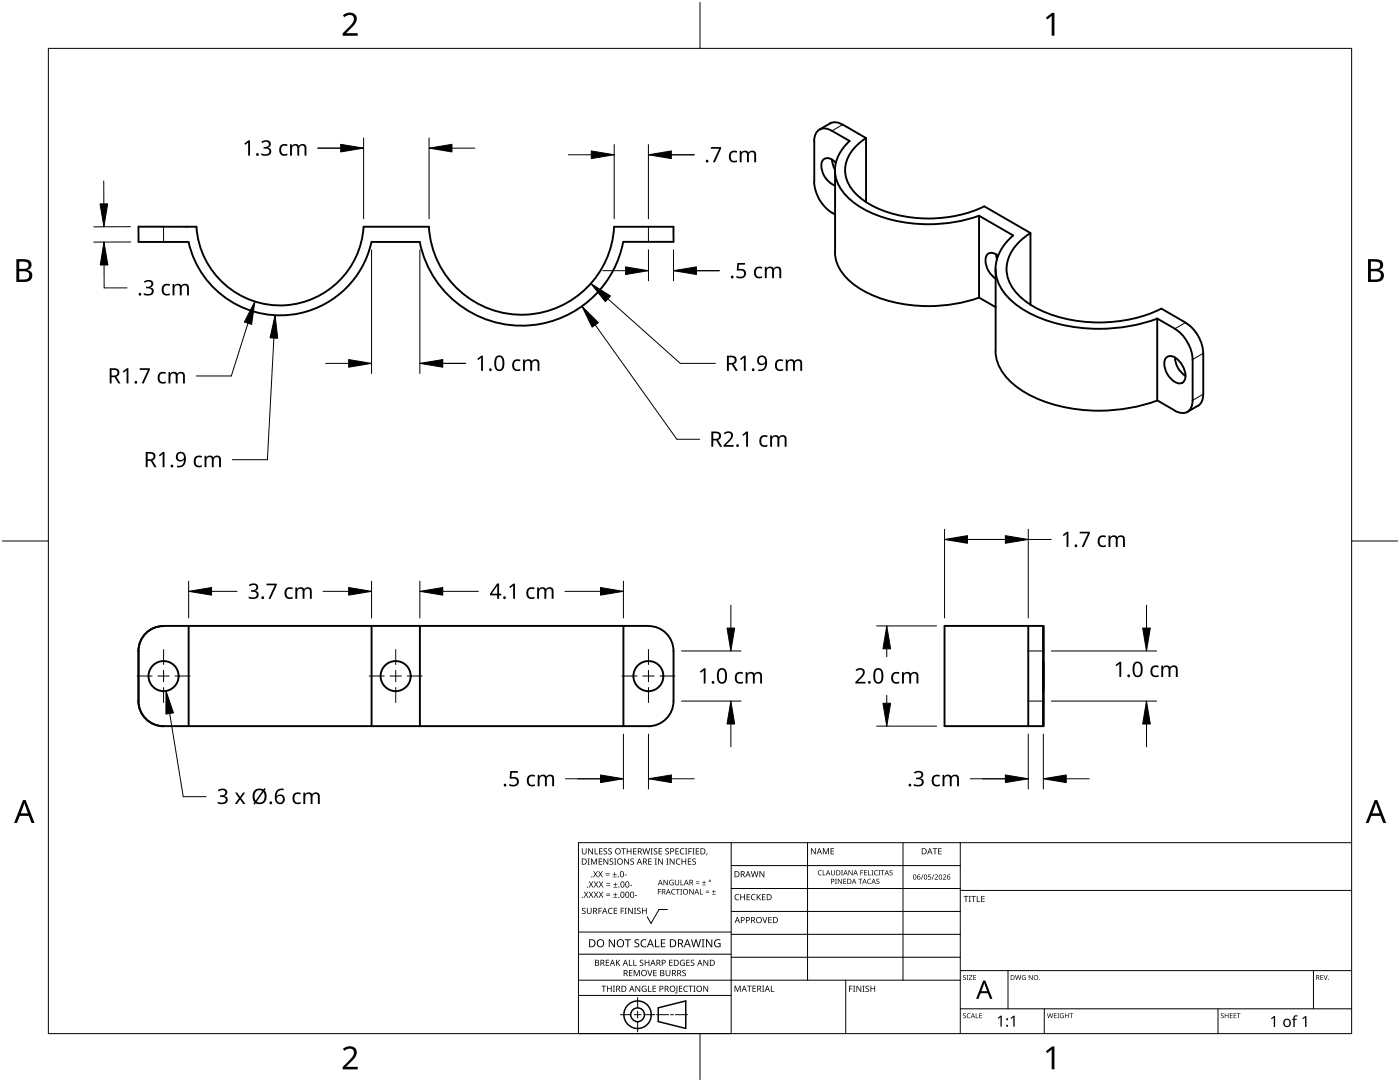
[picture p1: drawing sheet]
<svg xmlns="http://www.w3.org/2000/svg" width="279mm" height="216mm" viewBox="0 0 279 216" stroke-linecap="round" stroke-linejoin="round" font-family="sans-serif">
<g fill="none" stroke="#000" stroke-width=".38">
<path d="M162.5 36.3a7.9 7.9 0 0 0 3.5 6.2M162.5 28.1v8.2M165.7 24.6a2.35 2.35 0 0 1 2.4 .3M165.7 24.6l-2.2 1.3M166 31.9l.6 2M166 26.1a2.17 2.17 0 0 0-2.5-.2 2.17 2.17 0 0 0-1 2.3M166 26.1l3.6 2M166.7 33.9v16.4M166.8 32.5a1.75 1.75 0 0 0-2.6-.5 3.8 3.8 0 0 0 1.3 4.4l1.1 .6M168.2 24.9l4.6 2.7M169.5 28.2a7.2 7.2 0 0 0-.6 10.9 20.7 20.7 0 0 0 12.7 5.4 30.5 30.5 0 0 0 13.8-1.4M172.8 27.6a8.1 8.1 0 0 0-4.1 6.4 7.8 7.8 0 0 0 4.3 6.4 26.1 26.1 0 0 0 19.8 2.2l3.6-1.4"/>
<path d="M172.8 27.6v12.7M83.8 48.3h-9.7a18.7 18.7 0 0 1-18.2 14.6 18.7 18.7 0 0 1-18.3-14.6M122.6 45.3a18.5 18.5 0 0 1-18.5 17.5 18.5 18.5 0 0 1-18.5-17.6l-13 .1a16.7 16.7 0 0 1-16.7 15.6 16.7 16.7 0 0 1-16.7-15.6l-11.6-.1v3.1h10M122.6 45.2h11.8v3.1h-10M124.4 48.3a20.7 20.7 0 0 1-20.3 16.7 20.7 20.7 0 0 1-20.3-16.7M166 42.4l.7 .4M166.6 50.3a8.5 8.5 0 0 0 4.3 6.8 27.7 27.7 0 0 0 18.7 3.7l3-.6 2.8-.8M195.4 59.4l3.3 1.9M195.4 43v16.4M195.4 43l6.8 4M196.4 41.2l9.2 5.3v14.3M198.7 53.6v16.4"/>
<path d="M198.8 50.8l.2 .9M199.2 51.1a1.39 1.39 0 0 0-1.8-.6 1.39 1.39 0 0 0-.7 1.7 4.8 4.8 0 0 0 2 3.4M202.2 47a8.4 8.4 0 0 0-3.1 8.9 13.5 13.5 0 0 0 7.8 7.3 33.6 33.6 0 0 0 24 .4M205.6 46.5a8.9 8.9 0 0 0-4.7 7.2 8.4 8.4 0 0 0 4.2 6.7 27.5 27.5 0 0 0 19.2 3.5l4.5-1.1 2.9-1.2M198.7 70a10.1 10.1 0 0 0 5.4 8 31.6 31.6 0 0 0 20.8 3.5l3.1-.7 2.9-.9M231.8 61.6l4.8 2.8M232.7 71.5a1.67 1.67 0 0 1 2.5 .4 3.7 3.7 0 0 1 1.1 4.2 1.67 1.67 0 0 1-2.5-.4 3.7 3.7 0 0 1-1.1-4.2zM234.4 65.6a7.9 7.9 0 0 1 3.6 6.2M234.5 65.6l-3.6-2v16.3l3.6 2M234.5 71.3a4.6 4.6 0 0 0 2.1 3.7M236.6 64.4a7.6 7.6 0 0 1 3.5 6.1M238 79.9a2.09 2.09 0 0 1-.8 2.1 2.09 2.09 0 0 1-2.2 .2l-.6-.2"/>
<path d="M238 71.7v8.2M240.1 70.5v8.2a2.6 2.6 0 0 1-1 2.3M239.1 80.9l-2.1 1.3M27.6 139.9a5.1 5.1 0 0 0 5 5M27.6 129.9v10a5 5 0 0 0 5 5h96.8a5 5 0 0 0 5-5v-10M32.6 124.9a5 5 0 0 0-5 5M32.6 124.9h96.8M37.6 124.9v20M74.2 124.9v20M83.8 124.9v20M124.4 124.9v20M129.4 124.9a4.9 4.9 0 0 1 5 5"/>
<path d="M205.2 124.9v20M208.2 131.9v6zM208.2 124.9v5M208.2 124.9v20v-15M208.2 124.9h-19.7v20h19.7M208.2 124.9h.1"/>
<circle cx="32.6" cy="134.9" r="3"/>
<circle cx="79" cy="134.9" r="3"/>
<circle cx="129.4" cy="134.9" r="2.99"/>
</g>
<path d="M168.2 24.9l-2.2 1.2M32.6 45.2v3.1M129.4 45.2v3.1M236.6 64.4l-2.1 1.2M240.1 70.5l-2.1 1.2M240.1 78.7l-2.1 1.2M27.6 129.9h.1M27.6 139.9h.1M208.2 129.9h-3M208.2 139.9h-3" fill="none" stroke="#000" stroke-width=".2"/>
<path d="M9.7 9.7h260v196.5h-260z" fill="none" stroke="#000" stroke-width=".2"/>
<path d="M139.7 .5v9.2M.5 108h9.2M269.7 108h9.2M139.7 206.2v9.2" fill="none" stroke="#000" stroke-width=".2"/>
<g fill="#000">
<path d="M68.4 3.1a1.64 1.64 0 0 1 2.8 .4 2.52 2.52 0 0 1-1.2 2.2l-.9 .9h2.3v.5h-3v-.4l1.2-1.2a1.95 1.95 0 0 0 .9-2.2 1.23 1.23 0 0 0-1.8 .1zM208.7 3.5l1.3-.9h.4v4.5h-.5v-4l-.9 .8zM68.4 209.3a1.64 1.64 0 0 1 2.8 .4 2.52 2.52 0 0 1-1.2 2.2l-.9 1h2.3v.5h-3v-.5l1.2-1.2a1.95 1.95 0 0 0 .9-2.1 1.23 1.23 0 0 0-1.8 .1zM208.7 209.8l1.3-1h.4v4.6h-.5v-4l-.9 .7z"/>
<path d="M3.3 51.7h1.3a1.28 1.28 0 0 1 1.7 1.3 1.04 1.04 0 0 1-.9 .9 1.23 1.23 0 0 1 1 1.5 1.23 1.23 0 0 1-1.5 .9h-1.6zM3.8 54.1v1.7h1a.86 .86 0 0 0 1-.9 .86 .86 0 0 0-1.1-.8zM3.8 52.2v1.4h.9a.78 .78 0 0 0 1-.7 .78 .78 0 0 0-1.1-.7z"/>
<path d="M273 51.7h1.3a1.28 1.28 0 0 1 1.7 1.3 1.04 1.04 0 0 1-.8 .9 1.23 1.23 0 0 1 1 1.5 1.23 1.23 0 0 1-1.6 .9h-1.6zM273.6 54.1v1.7h.9a.86 .86 0 0 0 1.1-.9 .86 .86 0 0 0-1.1-.8zM273.6 52.2v1.4h.8a.78 .78 0 0 0 1-.7 .78 .78 0 0 0-1.1-.7z"/>
<path d="M4.6 159.6h.5l1.8 4.6h-.6l-.6-1.4h-1.8l-.5 1.4h-.6zM4.8 160.2l-.7 2.1h1.5z"/>
<path d="M274.3 159.6h.6l1.7 4.6h-.6l-.5-1.4h-1.8l-.6 1.4h-.5zM274.6 160.2l-.7 2.1h1.4z"/>
</g>
<g fill="none" stroke="#000" stroke-width=".2">
<path d="M145.9 168.1v38.1h-30.5v-38.1h154.3M145.9 172.7h45.7M145.9 177.3h45.7M161.2 168.1v27.5M180.2 168.1v27.5M191.6 168.1v38.1M191.6 177.7h78.1M115.4 198.6h30.5M115.4 195.6h76.2M115.4 190.4h30.5M115.4 186h30.5M127.3 199v2.1"/>
<path d="M133.2 181.5h-1.7l-1.6 2.8-.7-1.4M145.9 181.9h45.7M145.9 186.4h45.7M145.9 191h45.7M168.8 195.6v10.6M191.6 193.7h78.1M201.2 193.7v7.6M262.1 193.7v7.6M123.8 202.5h2.1M126.6 202.5h1.3M127.3 201.8v1.4M127.3 203.8v2.1"/>
<path d="M128.6 202.5h2.1M131 202.5h2.4M133.8 202.5h.6M134.8 202.5h2.4M191.6 201.3h78.1M208.4 201.3v4.9M243.1 201.3v4.9"/>
</g>
<g fill="#000">
<path d="M116.1 169.3h.2v.8a.32 .32 0 0 0 .3 .3 .32 .32 0 0 0 .3-.3v-.8h.2v.8a.47 .47 0 0 1-.5 .4 .47 .47 0 0 1-.5-.5zM116.5 177.9h.2l.3 .5 .3-.5h.1l-.4 .6 .4 .6h-.1l-.3-.5-.4 .5h-.1l.4-.6zM117.3 171.3h.4l-.1 .1v1l.1 .1h-.4l.1-.1v-1zM117.4 169.3h.2l.6 1v-1h.1v1.2h-.1l-.7-1v1h-.1zM117.5 177.9h.2l.3 .5 .3-.5h.1l-.4 .6 .4 .6h-.1l-.4-.5-.3 .5h-.1l.4-.6zM117.5 175.9h.2l.3 .5 .3-.5h.1l-.4 .6 .5 .6h-.2l-.3-.5-.4 .5h-.1l.4-.6zM117.9 171.3h.3l.3 1 .4-1h.3v1.2h-.2v-1l-.4 1h-.1l-.4-1v1h-.2zM118.7 169.3h.1v1h.6v.2h-.7zM118.4 173.8h.1l.3 .5 .3-.5h.2l-.4 .6 .4 .7h-.1l-.4-.6-.3 .6h-.1l.4-.7zM118.5 177.9h.2l.2 .5 .3-.5h.2l-.4 .6 .4 .6h-.1l-.4-.5-.3 .5h-.1l.4-.6zM118.5 175.9h.2l.3 .5 .3-.5h.1l-.4 .6 .4 .6h-.1l-.3-.5-.4 .5h-.1l.4-.6zM119.5 171.3h.7v.1h-.6v.4h.5v.2h-.5v.4h.6v.1h-.7z"/>
<path d="M119.6 169.3h.6v.1h-.5v.4h.5v.1h-.5v.4h.5v.2h-.6zM119.4 173.8h.1l.3 .5 .3-.5h.2l-.4 .6 .4 .7h-.1l-.4-.6-.3 .6h-.2l.5-.7zM119.5 177.9h.1l.3 .5 .3-.5h.2l-.4 .6 .4 .6h-.1l-.4-.5-.3 .5h-.1l.4-.6zM119.5 175.9h.2l.3 .5 .3-.5h.1l-.4 .6 .4 .6h-.1l-.4-.5-.3 .5h-.1l.4-.6zM120.9 174.6h.8v.1h-.8zM120.9 174.2h.8v.1h-.8zM121 178.7h.8v.1h-.8zM121 178.3h.8v.1h-.8zM121 176.6h.8v.1h-.8zM121 176.3h.8v.1h-.8zM120.5 169.4l.4-.1h.3l-.1 .1a.25 .25 0 0 0-.4-.1 .25 .25 0 0 0 0 .4l.4 .3 .1 .2-.3 .3-.5-.1v-.1h.2a.27 .27 0 0 0 .4-.1 .27 .27 0 0 0-.3-.3l-.2-.2zM120.4 171.3h.2l.7 1-.1-1h.2v1.2h-.2l-.6-1v1h-.2z"/>
<path d="M121.4 169.4l.5-.1h.2v.1a.25 .25 0 0 0-.4-.1 .25 .25 0 0 0 0 .4l.4 .3v.2l-.2 .3-.5-.1v-.1h.1a.27 .27 0 0 0 .5-.1 .27 .27 0 0 0-.4-.3l-.2-.2zM122.3 174.9h.8v.2h-.8zM122.4 179h.8v.1h-.8zM122.4 177h.8v.1h-.8zM121.7 171.4l.4-.1 .3 .1-.1 .1a.25 .25 0 0 0-.4-.1 .25 .25 0 0 0 0 .4 .42 .42 0 0 1 .5 .5 .42 .42 0 0 1-.7 .2l-.1-.2 .2 .1a.27 .27 0 0 0 .5-.2 .27 .27 0 0 0-.4-.3l-.2-.2zM122.6 174h.1v.4h.4v.1h-.4v.4h-.1v-.4h-.3v-.1h.3zM122.7 178.1h.1v.4h.4v.1h-.4v.3h-.1v-.3h-.3v-.1h.3zM122.7 176.1h.2v.3h.3v.2h-.3v.3h-.2v-.3h-.3v-.2h.3zM122.6 171.3h.4l-.1 .1v1l.1 .1h-.4l.1-.1v-1zM124 169.3h.9v.1h-.4v1.1h-.1v-1.1h-.4zM124.7 174.5h.4v.2h-.4zM124.6 171.3h.1l.7 1v-1h.1v1.2h-.2l-.6-1v1h-.1z"/>
<path d="M125.7 176.6h.5v.1h-.5zM125.1 169.3h.1v.5h.7v-.5h.1v1.2h-.1v-.6h-.7v.6h-.1zM125.8 171.4l.5-.1 .2 .1v.1a.25 .25 0 0 0-.4-.1 .25 .25 0 0 0 0 .4 .42 .42 0 0 1 .4 .5 .42 .42 0 0 1-.7 .2v-.2l.1 .1a.27 .27 0 0 0 .5-.2 .27 .27 0 0 0-.4-.3l-.2-.2zM126.7 178.6h.4v.2h-.4zM126.4 169.3h.6v.1h-.5v.4h.5v.1h-.5v.4h.5v.2h-.6zM128.2 169.3h.2l.2 1 .3-1h.2l.2 1 .3-1h.1l-.3 1.2h-.1l-.3-1.1-.3 1.1h-.2zM129.4 171.3h.7v.1h-.6v.4h.5v.2h-.5v.4h.6v.1h-.7zM129.8 169.3h.5l-.2 .1v1l.2 .1h-.5l.2-.1v-1zM130.7 171.3h.4l-.1 .1v1l.1 .1h-.4l.1-.1v-1zM130.5 169.4l.4-.1h.3l-.1 .1a.25 .25 0 0 0-.4-.1 .25 .25 0 0 0 0 .4l.4 .3 .1 .2-.2 .3-.6-.1v-.1h.2a.27 .27 0 0 0 .4-.1 .27 .27 0 0 0-.3-.3l-.2-.2zM131.3 177.4h.6v.1h-.5v.4h.5v.1h-.5v.5h-.1zM131.4 169.3h.7v.1h-.5v.4h.5v.1h-.5v.4h.5v.2h-.7z"/>
<path d="M131.3 171.3h.2l.7 1v-1h.1v1.2h-.2l-.6-1v1h-.2zM132.4 175.6h.2l.6 .9v-.9h.1v1h-.2l-.6-.9v.9h-.1zM133 171.3h.4l-.1 .1v1l.1 .1h-.4l.1-.1v-1zM132.8 169.4l.4-.1h.3l-.1 .1a.25 .25 0 0 0-.3-.1 .25 .25 0 0 0 0 .4l.4 .3v.2l-.2 .3-.5-.1v-.1h.1a.27 .27 0 0 0 .5-.1 .27 .27 0 0 0-.4-.3l-.2-.2zM133.7 175.7l.5-.2 .2 .1v.1a.45 .45 0 0 0-.7 .4 .45 .45 0 0 0 .6 .4v-.3h-.2v-.1h.3v.5a.6 .6 0 0 1-.8-.1 .6 .6 0 0 1 .1-.8zM134.1 177.5l.4-.1h.3l-.1 .2a.44 .44 0 0 0-.6 .4 .44 .44 0 0 0 .6 .3 .52 .52 0 0 1-.7 0 .52 .52 0 0 1 .1-.8zM133.6 171.3h.2l.7 1v-1h.1v1.2h-.2l-.6-1v1h-.2zM134.9 177.4h.8v.1h-.4v1h-.1v-1h-.3zM135 171.5l.5-.2 .3 .1-.1 .1a.49 .49 0 0 0-.7 .4 .49 .49 0 0 0 .7 .5 .52 .52 0 0 1-.6 0 .52 .52 0 0 1-.2-.6zM134.8 169.3h.7v.1h-.6v.4h.5v.1h-.5v.4h.6v.2h-.7zM134.7 175.6h.1v.7a.28 .28 0 0 0 .3 .2 .28 .28 0 0 0 .3-.2v-.7h.1v.7a.42 .42 0 0 1-.4 .4 .42 .42 0 0 1-.4-.4zM135.8 175.6h.2v.9h.4v.1h-.6z"/>
<path d="M135.8 177.4h.3l-.1 .1v.9l.1 .1h-.3l.1-.1v-.9zM135.8 169.4l.4-.1h.4l-.1 .1h-.2a.49 .49 0 0 0-.4 .6 .49 .49 0 0 0 .7 .3 .52 .52 0 0 1-.7 .1 .52 .52 0 0 1-.2-.6zM136 171.3h.2v.5h.6v-.5h.1v1.2h-.1v-.5h-.6v.5h-.2zM136.7 169.3h.5l-.2 .1v1l.2 .1h-.5l.2-.1v-1zM137.4 169.3h.7v.1h-.6v.4h.5v.2h-.5v.5h-.1zM137.3 171.3h.7v.1h-.6v.4h.5v.2h-.5v.4h.6v.1h-.7zM137.6 177.4h.1l.6 .9v-.9h.1v1.1h-.1l-.6-.9v.9h-.1zM138.2 169.3h.4l-.1 .1v1l.1 .1h-.4l.1-.1v-1zM138.9 176.2h.7v.1h-.7zM138.9 175.9h.7v.1h-.7zM138.2 171.4l.4-.1 .3 .1-.1 .1a.25 .25 0 0 0-.4-.1 .25 .25 0 0 0 0 .4 .42 .42 0 0 1 .5 .5 .42 .42 0 0 1-.7 .2l-.1-.2 .2 .1a.27 .27 0 0 0 .5-.2 .27 .27 0 0 0-.4-.3l-.2-.2zM138.9 169.3h.6v.1h-.5v.4h.5v.1h-.5v.4h.5v.2h-.6z"/>
<path d="M139.7 177.4h.1v1h.5v.1h-.6zM140.1 176.5h.8v.1h-.8zM140.5 175.7h.1v.3h.3v.2h-.3v.3h-.1v-.3h-.4v-.2h.4zM140.8 178h.7v.2h-.7zM140.8 177.7h.7v.1h-.7zM141 170.3h.2l-.3 .4zM142.1 178.4h.7v.1h-.7zM142.4 177.6h.1v.3h.3v.1h-.3v.3h-.1v-.3h-.3v-.1h.3zM146.8 178.6l.4-.2 .3 .1v.1a.49 .49 0 0 0-.7 .4 .49 .49 0 0 0 .7 .5 .52 .52 0 0 1-.7 0 .52 .52 0 0 1-.2-.6zM147.7 178.4h.2v.5h.6v-.5h.2v1.2h-.2v-.5h-.6v.5h-.2zM149 178.4h.7v.1h-.5v.4h.4v.2h-.4v.4h.5v.1h-.7zM150 178.6l.5-.2 .3 .1-.1 .1a.49 .49 0 0 0-.7 .4 .49 .49 0 0 0 .8 .5 .52 .52 0 0 1-.7 0 .52 .52 0 0 1-.2-.6z"/>
<path d="M149.8 173.8h.2l.3 1.1 .2-1.1h.2l.3 1.1 .2-1.1h.2l-.3 1.2h-.2l-.3-1-.3 1h-.1zM151 178.4h.2v.6l.5-.6h.2l-.5 .5 .5 .7h-.2l-.4-.6-.1 .6h-.2zM151.6 173.8h.1l.7 1v-1h.1v1.2h-.1l-.7-1v1h-.1zM152.1 178.4h.7v.1h-.6v.4h.5v.2h-.5v.4h.6v.1h-.7zM161.8 169.3h.2l.7 1v-1h.1v1.2h-.2l-.6-1v1h-.2zM163.4 173.8l.3-.2 .3 .1h-.3a.42 .42 0 0 0-.3 .6 .42 .42 0 0 0 .6 .2 .48 .48 0 0 1-.7 0 .48 .48 0 0 1 .1-.7zM164.2 173.6h.1v.9h.5v.2h-.6zM164.2 169.3h.2l.4 .9 .4-.9h.2v1.2h-.1v-1.1l-.4 1.1h-.1l-.4-1.1v1.1h-.2zM165.8 169.3h.6v.1h-.5v.4h.5v.1h-.5v.4h.5v.2h-.6zM165.8 173.6h.2v.7a.26 .26 0 0 0 .2 .3 .26 .26 0 0 0 .3-.3v-.7h.1v.7a.39 .39 0 0 1-.4 .4 .39 .39 0 0 1-.4-.4zM166.6 175.4h.4l-.1 .1v.8l.1 .1h-.4l.2-.1v-.8zM167.2 175.4h.2l.5 .8v-.8h.1v1h-.1l-.6-.9v.9h-.1z"/>
<path d="M167.9 173.6h.3l-.1 .1v.9l.1 .1h-.3l.1-.1v-.9zM168.3 175.4h.6v.1h-.5v.3h.4v.1h-.4v.4h.5v.1h-.6zM169.3 173.6h.2l.5 .9v-.9h.1v1.1h-.1l-.5-.9v.9h-.2zM171.3 175.4h.8v.1h-.4v.9h-.1v-.9h-.3zM171.7 173.6h.6v.2h-.5v.3h.5v.1h-.5v.5h-.1zM172.5 173.6h.5v.2h-.4v.3h.4v.1h-.4v.3h.4v.2h-.5zM173.2 173.6h.2v.9h.4v.2h-.6zM173.2 175.5l.4-.2 .2 .1v.1a.41 .41 0 0 0-.6 .4 .41 .41 0 0 0 .6 .3 .48 .48 0 0 1-.7 0 .48 .48 0 0 1 .1-.7zM173.9 173.6h.4l-.1 .1v.9l.1 .1h-.4l.1-.1v-.9zM174.6 173.8l.3-.2 .3 .1-.1 .1a.41 .41 0 0 0-.5 .4 .41 .41 0 0 0 .6 .3 .48 .48 0 0 1-.7 0 .48 .48 0 0 1 .1-.7zM174.9 175.4l.4-.1 .2 .1v.1a.24 .24 0 0 0-.4-.1 .24 .24 0 0 0-.1 .3 .24 .24 0 0 0 .3 .1l.2 .2-.1 .3-.4 .1-.1-.2a.26 .26 0 0 0 .4 .1 .26 .26 0 0 0 .1-.4 .26 .26 0 0 0-.4-.1zM175.3 173.6h.4l-.2 .1v.9l.2 .1h-.4l.1-.1v-.9z"/>
<path d="M175.7 173.6h.8v.2h-.3v.9h-.1v-.9h-.4zM177.6 173.7l.3-.1 .2 .1v.1a.24 .24 0 0 0-.3-.1 .24 .24 0 0 0-.1 .3 .24 .24 0 0 0 .3 .1 .32 .32 0 0 1 0 .6 .32 .32 0 0 1-.5-.2h.1a.26 .26 0 0 0 .3 .1 .26 .26 0 0 0 .1-.4 .26 .26 0 0 0-.3-.1zM184.2 174.5h.1l-.4 1h-.1zM185.3 174.5h.5v.1h-.4v.3h.1a.33 .33 0 0 1 .3 .5 .33 .33 0 0 1-.6 0 .27 .27 0 0 0 .4 .1 .27 .27 0 0 0 .1-.4 .27 .27 0 0 0-.4-.1zM186.3 174.5h.2l-.4 1h-.2zM186.1 169.3h.9v.1h-.3v1.1h-.2v-1.1h-.4zM186.5 174.6a.37 .37 0 0 1 .6 0 .37 .37 0 0 1-.2 .6l-.2 .2h.5v.1h-.7l.3-.4a.27 .27 0 0 0 .3-.3 .27 .27 0 0 0-.4-.2zM187.2 169.3h.7v.1h-.5v.4h.5v.1h-.5v.4h.5v.2h-.7zM188.2 174.6a.37 .37 0 0 1 .6 0 .37 .37 0 0 1-.3 .6l-.2 .2h.5v.1h-.6l.2-.4a.27 .27 0 0 0 .3-.3 .27 .27 0 0 0-.4-.2zM192.3 178.8h.9v.1h-.3v1.1h-.2v-1.1h-.4zM193.3 178.8h.5l-.2 .1v1l.2 .1h-.5l.2-.1v-1zM193.8 178.8h1v.1h-.4v1.1h-.2v-1.1h-.4z"/>
<path d="M194.9 178.8h.2v1.1h.5v.1h-.7zM195.8 178.8h.7v.1h-.5v.4h.5v.1h-.5v.5h.5v.1h-.7zM116.2 181.3l.4-.2 .3 .1-.1 .1a.25 .25 0 0 0-.4-.1 .25 .25 0 0 0 0 .4l.4 .2 .1 .3-.3 .3-.5-.1v-.1h.2a.27 .27 0 0 0 .4-.1 .27 .27 0 0 0-.3-.3l-.2-.2zM117.1 181.1h.2v.8a.32 .32 0 0 0 .3 .3 .32 .32 0 0 0 .3-.3v-.8h.2v.8a.47 .47 0 0 1-.5 .5 .47 .47 0 0 1-.5-.5zM119.4 181.1h.7v.2h-.5v.4h.5v.1h-.5v.6h-.2zM120 196.7h1v.1h-.4v1.1h-.2v-1.1h-.4zM120.9 191.5h.7v.1h-.5v.4h.4v.2h-.4v.4h.5v.1h-.7zM121.5 181.3l.4-.2 .4 .1-.1 .1a.49 .49 0 0 0-.7 .5 .49 .49 0 0 0 .7 .4 .52 .52 0 0 1-.6 .1 .52 .52 0 0 1-.3-.6zM121.1 196.7h.2v.5h.6v-.5h.2v1.2h-.2v-.6h-.6v.6h-.2zM121.5 187.4h.2l.9 1.3v-1.3h.1v1.6h-.2l-.8-1.3v1.3h-.2zM122.3 196.7h.4l-.1 .1v1l.1 .1h-.4l.2-.1v-1zM122.5 181.1h.7v.2h-.6v.4h.5v.1h-.5v.4h.6v.2h-.7z"/>
<path d="M122.9 191.5h.2v.6l.5-.6h.2l-.5 .5 .5 .7h-.2l-.4-.6-.1 .6h-.2zM123.9 181.1h.6v.2h-.5v.4h.5v.1h-.5v.6h-.1zM124.7 181.1h.4l-.2 .2v.9l.2 .2h-.4l.1-.2v-.9zM124.7 187.4h1.2v.2h-.5v1.4h-.2v-1.4h-.5zM125.5 191.5h.2v1.1h.5v.1h-.7zM125.5 193.6h.7v.1h-.5v.4h.5v.1h-.5v.4h.5v.2h-.7zM125.3 181.1h.2l.7 1.1-.1-1.1h.2v1.3h-.2l-.6-1v1h-.2zM126.4 191.5h.2v1.1h.5v.1h-.7zM126.5 181.1h.5l-.2 .2v.9l.2 .2h-.5l.2-.2v-.9zM126.5 193.6h.2l.4 1 .4-1h.2v1.2h-.2v-1.1l-.4 1.1h-.1l-.4-1.1v1.1h-.1zM126.7 187.6l.3-.2 .6 .1-.2 .1a.33 .33 0 0 0-.6 .2 .33 .33 0 0 0 .4 .4 .47 .47 0 0 1 .4 .6 .47 .47 0 0 1-.7 .2h-.3v-.2h.2a.35 .35 0 0 0 .6-.2 .35 .35 0 0 0-.5-.4l-.3-.2zM126.8 196.7h.2l.6 1v-1h.2v1.2h-.2l-.7-1 .1 1h-.2z"/>
<path d="M127.2 181.3l.4-.2 .3 .1-.1 .1a.25 .25 0 0 0-.4-.1 .25 .25 0 0 0 0 .4l.4 .2 .1 .3-.3 .3-.5-.1v-.1h.2a.27 .27 0 0 0 .4-.1 .27 .27 0 0 0-.3-.3l-.2-.2zM127.7 191.6l.5-.1 .2 .1v.1a.25 .25 0 0 0-.4-.1 .25 .25 0 0 0 0 .4l.4 .2v.3l-.2 .2h-.5v-.2l.1 .1a.27 .27 0 0 0 .5-.2 .27 .27 0 0 0-.4-.3l-.2-.2zM128 187.6l.6-.2 .4 .1v.2a.64 .64 0 0 0-1 .5 .64 .64 0 0 0 1 .6v.2a.83 .83 0 0 1-1.1-.3 .83 .83 0 0 1 .1-1.1zM128.2 196.8l.6-.1 .2 .1v.1a.5 .5 0 0 0-.8 .4 .5 .5 0 0 0 .7 .5v-.4h-.3v-.1h.4v.6a.66 .66 0 0 1-.8-.2 .66 .66 0 0 1 0-.9zM128.1 181.1h.2v.6h.6v-.6h.2v1.3h-.2v-.6h-.6v.6h-.2zM129.2 193.6h.1l.4 1 .3-1h.2l-.4 1.2h-.2zM129.3 196.7h.2v1.1h.5v.1h-.7zM128.7 191.5h.1v.5h.6v-.5h.2v1.2h-.2v-.5h-.6v.5h-.1zM130.7 187.4h.2v1.4h.7v.2h-.9zM130.2 196.7h.7v.1h-.5v.4h.5v.1h-.5v.5h.5v.1h-.7zM130.4 193.6h.6v.1h-.5v.4h.5v.1h-.5v.4h.5v.2h-.6zM131.9 187.4h.9v.2h-.7v.5h.6v.2h-.6v.5h.7v.2h-.9z"/>
<path d="M132.8 193.6h.2v.7a.32 .32 0 0 0 .3 .4 .32 .32 0 0 0 .3-.4v-.7h.2v.7a.47 .47 0 0 1-.5 .5 .47 .47 0 0 1-.5-.5zM133.5 191.5h.7v.1h-.5v.4h.5v.2h-.5v.4h.5v.1h-.7zM135 196.7h.2v1.3l-.1 .2h-.3l-.1-.1 .3-.2zM135.5 196.7h.7v.1h-.5v.4h.4v.1h-.4v.5h.5v.1h-.7zM135.8 191.7l.5-.2 .4 .1-.1 .1a.5 .5 0 0 0-.8 .4 .5 .5 0 0 0 .7 .5v-.4h-.2v-.1h.4v.6a.66 .66 0 0 1-.9-.1 .66 .66 0 0 1 0-.9zM136.2 193.7l.4-.2 .3 .1-.1 .1a.25 .25 0 0 0-.4-.1 .25 .25 0 0 0 0 .4 .42 .42 0 0 1 .5 .6 .42 .42 0 0 1-.7 .2l-.1-.2h.2a.27 .27 0 0 0 .5-.1 .27 .27 0 0 0-.4-.3l-.2-.2zM136.5 196.8l.5-.1 .3 .1-.1 .1a.49 .49 0 0 0-.7 .4 .49 .49 0 0 0 .8 .4 .52 .52 0 0 1-.7 .1 .52 .52 0 0 1-.2-.6zM137 191.5h.7v.1h-.6v.4h.5v.2h-.5v.4h.6v.1h-.7zM137.4 196.7h.9v.1h-.4v1.1h-.1v-1.1h-.4zM137.9 191.6l.4-.1 .3 .1-.1 .1a.25 .25 0 0 0-.4-.1 .25 .25 0 0 0 0 .4l.4 .2 .1 .3-.2 .2h-.6v-.2l.2 .1a.27 .27 0 0 0 .5-.2 .27 .27 0 0 0-.4-.3l-.2-.2zM138.4 196.7h.4l-.1 .1v1l.1 .1h-.4l.1-.1v-1zM137.9 187.4h.2l.3 1.4 .4-1.4h.2l.4 1.4 .3-1.4h.2l-.4 1.6h-.2l-.4-1.3-.4 1.3h-.2z"/>
<path d="M140 187.4h.6l-.2 .2v1.3l.2 .1h-.6l.2-.1v-1.3zM140.4 196.7h.1l.7 1v-1h.1v1.2h-.1l-.7-1v1h-.1zM140.4 191.5h.2l.6 1v-1h.1v1.2h-.1l-.7-1v1h-.1zM140.9 187.4h.2l.9 1.3v-1.3h.2v1.6h-.3l-.8-1.3v1.3h-.2zM142.7 187.6l.7-.2 .4 .1-.1 .2a.65 .65 0 0 0-1 .5 .65 .65 0 0 0 .9 .6v-.4h-.3v-.2h.5v.7a.86 .86 0 0 1-1.1-.1 .86 .86 0 0 1 0-1.2zM146.6 196.7h.2l.4 1 .4-1h.2v1.2h-.1v-1.1l-.4 1.1h-.2l-.4-1.1v1.1h-.1zM149.1 196.7h.9v.1h-.4v1.1h-.1v-1.1h-.4zM150.2 196.7h.7v.1h-.6v.4h.5v.1h-.5v.5h.6v.1h-.7zM152.1 183h.2l.3 1 .4-1h.2l-.5 1.2h-.1zM152.1 196.7h.4l-.1 .1v1l.1 .1h-.4l.1-.1v-1zM153.8 196.7h.2v1.1h.5v.1h-.7zM153.3 183h.7v.1h-.5v.4h.5v.1h-.5v.5h.5v.1h-.7z"/>
<path d="M169.5 196.7h.6v.1h-.5v.5h.5v.1h-.5v.5h-.1zM170.2 196.7h.5l-.2 .1v1l.2 .1h-.5l.2-.1v-1zM170.9 196.7h.2l.6 1v-1h.2v1.2h-.2l-.6-1v1h-.2zM172.1 196.7h.5l-.2 .1v1l.2 .1h-.5l.2-.1v-1zM172.8 196.8l.4-.1h.2v.2a.25 .25 0 0 0-.4-.1 .25 .25 0 0 0 0 .4l.4 .2 .1 .3-.3 .2h-.5v-.2l.2 .1a.27 .27 0 0 0 .4-.2 .27 .27 0 0 0-.3-.3l-.3-.2zM173.7 196.7h.2v.5h.6v-.5h.2v1.2h-.2v-.6h-.6v.6h-.2zM192.2 194.7l.4-.1h.2l-.1 .1a.24 .24 0 0 0-.3 0 .24 .24 0 0 0-.1 .3 .24 .24 0 0 0 .4 .1l.1 .1-.1 .3h-.4l-.1-.1a.24 .24 0 0 0 .3 .1 .24 .24 0 0 0 .1-.3l-.4-.3zM192.9 194.6h.4l-.1 .1v.7l.1 .1h-.4l.1-.1v-.7zM193.4 194.6h.6l-.5 .8h.6v.1h-.7l.5-.8h-.5zM194.2 194.6h.6v.1h-.4v.3h.4v.1h-.4v.3h.4v.1h-.6zM202.6 194.6h.1l.2 .8 .2-.8h.2l.2 .8 .2-.8h.1l-.2 .9h-.2l-.2-.8-.2 .8h-.2zM204.1 194.7l.3-.1h.3l-.1 .1a.4 .4 0 0 0-.6 .4 .4 .4 0 0 0 .6 .3v-.3l-.2-.1h.3v.5a.53 .53 0 0 1-.7-.1 .53 .53 0 0 1 .1-.7z"/>
<path d="M205.3 194.6h.2l.5 .8v-.8h.1v.9h-.2l-.5-.8v.8h-.1zM263.5 194.6h.6v.1h-.5v.3h.4v.1h-.4v.3h.5v.1h-.6zM264.1 194.6h.2l.2 .8 .3-.8h.2l-.4 .9h-.1zM192.2 202.3l.4-.1h.2l-.1 .1a.24 .24 0 0 0-.3 0 .24 .24 0 0 0-.1 .3 .24 .24 0 0 0 .4 .1l.1 .2-.1 .2-.4 .1-.1-.2a.24 .24 0 0 0 .3 .1 .24 .24 0 0 0 .1-.3l-.4-.2zM193.1 202.3l.6-.1-.3 .1a.4 .4 0 0 0-.3 .5 .4 .4 0 0 0 .5 .2 .46 .46 0 0 1-.6 0 .46 .46 0 0 1 .1-.7zM194.7 202.2h.1v.8h.5v.2h-.6zM195.4 202.2h.6v.1h-.4v.3h.4v.1h-.4v.4h.4v.1h-.6zM199.1 203.1l.6-.4h.2v2.1h-.2v-1.9l-.5 .4zM201.7 203.1l.6-.4h.2v2.1h-.3v-1.9l-.4 .4zM209 202.2h.1l.2 .8 .2-.8h.1l.3 .8 .2-.8h.1l-.3 1h-.1l-.2-.9-.3 .9h-.1zM210.3 202.2h.6v.1h-.4v.3h.3v.1h-.3v.4h.4v.1h-.6zM211 202.2h.4l-.2 .1v.8l.2 .1h-.4l.1-.1v-.8z"/>
<path d="M211.6 202.3l.7-.1-.1 .1a.4 .4 0 0 0-.6 .4 .4 .4 0 0 0 .6 .3v-.2l-.2-.2h.3v.5a.53 .53 0 0 1-.7-.1 .53 .53 0 0 1 0-.7zM212.5 202.2h.2v.4h.5v-.4h.1v1h-.1v-.5h-.5v.5h-.2zM213.4 202.2h.8v.1h-.3v.9h-.2v-.9h-.3zM243.7 202.3l.3-.1h.2v.1a.24 .24 0 0 0-.3 0 .24 .24 0 0 0-.1 .3 .24 .24 0 0 0 .3 .1l.1 .2-.1 .2-.4 .1-.1-.2a.24 .24 0 0 0 .4 .1 .24 .24 0 0 0 0-.3l-.3-.2zM244.4 202.2h.2v.4h.5v-.4h.1v1h-.1v-.5h-.5v.5h-.2zM245.4 202.2h.6v.1h-.4v.3h.4v.1h-.4v.4h.4v.1h-.6zM246.2 202.2h.5v.1h-.4v.3h.4v.1h-.4v.4h.4v.1h-.5zM246.8 202.2h.8v.1h-.3v.9h-.2v-.9h-.3zM253.7 203.2l.6-.5h.2v2.2h-.3v-1.9l-.4 .4zM258.2 202.7l.3-.1h.5l-.1 .3-.4-.1-.1 .2v.3h.4v.2h-.4v1.4h-.3v-1.4h-.3l.3-.2zM259.9 203.2l.6-.5h.2v2.2h-.2v-1.9l-.5 .4z"/>
<path d="M116.1 171.3h.4a.61 .61 0 0 1 .6 .6 .61 .61 0 0 1-.6 .6h-.4zM116.3 171.4v1h.1a.48 .48 0 0 0 .5-.5 .48 .48 0 0 0-.4-.5z"/>
<path d="M122.7 169.9a.61 .61 0 0 1 1.2 0 .61 .61 0 0 1-1.2 0zM123 169.5a.47 .47 0 0 0-.1 .7 .47 .47 0 0 0 .8 0v-.1a.45 .45 0 0 0-.1-.6 .45 .45 0 0 0-.6 0z"/>
<path d="M123.1 171.9a.61 .61 0 0 1 1.2 0 .61 .61 0 0 1-1.2 0zM123.5 171.5l-.2 .4a.45 .45 0 0 0 .7 .4 .45 .45 0 0 0 0-.8l-.2-.1z"/>
<path d="M123.9 173.9a.51 .51 0 0 1 .6 .1 .51 .51 0 0 1 0 .7 .44 .44 0 0 1-.6 .3 .44 .44 0 0 1-.2-.6zM123.9 174v.1a.48 .48 0 0 0 .3 .8 .53 .53 0 0 0 .2-.5 .53 .53 0 0 0-.4-.4z"/>
<path d="M124 178a.44 .44 0 0 1 .5 0 .44 .44 0 0 1 .1 .5 .46 .46 0 0 1-.4 .7 .46 .46 0 0 1-.4-.7zM124.1 178.1l-.1 .2a.45 .45 0 0 0 .3 .7 .53 .53 0 0 0 .2-.5 .53 .53 0 0 0-.4-.4z"/>
<path d="M124 176a.44 .44 0 0 1 .5 0 .44 .44 0 0 1 .1 .5 .46 .46 0 0 1-.4 .6 .46 .46 0 0 1-.4-.7zM124.1 176.1l-.1 .4a.31 .31 0 0 0 .2 .5 .31 .31 0 0 0 .3-.5l-.1-.4z"/>
<path d="M124.9 178a.5 .5 0 0 1 .7 .1 .5 .5 0 0 1 0 .6 .44 .44 0 0 1-.6 .4 .44 .44 0 0 1-.2-.6zM125 178.1a.48 .48 0 0 0-.1 .6 .48 .48 0 0 0 .4 .3l.1-.8-.2-.2z"/>
<path d="M124.9 176a.44 .44 0 0 1 .6 0 .44 .44 0 0 1 .1 .5 .46 .46 0 0 1-.5 .6 .46 .46 0 0 1-.3-.7zM125 176.1l-.1 .4a.31 .31 0 0 0 .3 .5 .31 .31 0 0 0 .2-.5v-.4z"/>
<path d="M125.9 178a.5 .5 0 0 1 .6 .1 .5 .5 0 0 1 0 .6 .44 .44 0 0 1-.5 .4 .44 .44 0 0 1-.2-.6zM126 178.1l-.1 .1a.48 .48 0 0 0 .4 .8 .53 .53 0 0 0 .2-.5 .53 .53 0 0 0-.5-.4z"/>
<path d="M127.3 169.3h.3a.35 .35 0 0 1 .5 .2 .35 .35 0 0 1-.3 .4l.4 .6h-.2l-.3-.5h-.3v.5h-.1zM127.4 169.4v.4h.2a.23 .23 0 0 0 .3-.2 .23 .23 0 0 0-.3-.2z"/>
<path d="M127.5 171.3h.2l.4 1.2h-.1l-.2-.4h-.4l-.2 .4h-.1zM127.6 171.5l-.2 .5h.4z"/>
<path d="M128.3 171.3h.3a.35 .35 0 0 1 .5 .2 .35 .35 0 0 1-.3 .5l.4 .5h-.2l-.3-.5h-.2v.5h-.2zM128.5 171.4v.5h.1a.23 .23 0 0 0 .3-.2 .23 .23 0 0 0-.3-.3z"/>
<path d="M131.7 175.5h.1l.5 1.1h-.2l-.1-.3h-.4l-.2 .3h-.1zM131.8 175.7l-.2 .5h.4z"/>
<path d="M132.1 177.4h.3a.31 .31 0 0 1 .4 .2 .31 .31 0 0 1-.2 .4l.3 .5h-.2l-.3-.5h-.2v.5h-.1zM132.2 177.5v.4h.2a.21 .21 0 0 0 .2-.2 .21 .21 0 0 0-.2-.2z"/>
<path d="M133.3 177.4h.1l.5 1.1h-.2l-.1-.4h-.4l-.2 .4h-.1zM133.4 177.5l-.2 .5h.4z"/>
<path d="M133.8 169.3h.6l.1 .2-.1 .4-.5 .1v.5h-.1zM133.9 169.4v.5a.29 .29 0 0 0 .5-.3 .29 .29 0 0 0-.5-.2z"/>
<path d="M136.9 175.5h.1l.4 1.1h-.1l-.1-.3h-.5l-.1 .3h-.1zM137 175.7l-.2 .5h.3z"/>
<path d="M136.2 177.9a.55 .55 0 0 1 1.1 0 .55 .55 0 0 1-1.1 0zM136.4 177.9a.45 .45 0 0 0 .9 0 .45 .45 0 0 0-.9 0z"/>
<path d="M137.6 175.6h.3a.31 .31 0 0 1 .4 .2 .31 .31 0 0 1-.2 .4l.3 .4h-.2l-.2-.4h-.3v.4h-.1zM137.7 175.7v.4h.2a.21 .21 0 0 0 .3-.2 .21 .21 0 0 0-.3-.2z"/>
<path d="M139 177.4h.1l.4 1.1h-.1l-.1-.4h-.5l-.1 .4h-.1zM139.1 177.5l-.2 .5h.3z"/>
<path d="M139.8 169.3h.4a.54 .54 0 0 1 .6 .6 .56 .56 0 0 1-.7 .6h-.3zM140 169.4v.9h.1a.48 .48 0 0 0 .5-.4 .48 .48 0 0 0-.4-.5z"/>
<path d="M141.4 175.8a.25 .25 0 0 1 .5 0 .25 .25 0 0 1-.5 0zM141.5 175.8a.15 .15 0 0 0 .3 0 .15 .15 0 0 0-.3 0z"/>
<path d="M146.6 173.8h.4a.61 .61 0 0 1 .6 .6 .61 .61 0 0 1-.7 .6h-.3zM146.8 174v.9h.1a.43 .43 0 0 0 .5-.5 .41 .41 0 0 0-.4-.4z"/>
<path d="M147.8 173.8h.4a.35 .35 0 0 1 .4 .3 .35 .35 0 0 1-.2 .4l.3 .5h-.2l-.3-.5h-.2v.5h-.2zM148 174v.4h.2a.23 .23 0 0 0 .3-.2 .23 .23 0 0 0-.3-.2z"/>
<path d="M149.2 173.8h.1l.5 1.2h-.1l-.2-.3h-.5l-.1 .3h-.2zM149.3 174l-.2 .5h.4z"/>
<path d="M153 178.4h.4a.55 .55 0 0 1 .6 .6 .56 .56 0 0 1-.6 .6h-.4zM153.2 178.5v1h.1a.48 .48 0 0 0 .5-.5 .48 .48 0 0 0-.4-.5z"/>
<path d="M163.4 169.2h.2l.5 1.3h-.2l-.2-.4h-.4l-.2 .4h-.1zM163.5 169.4l-.2 .6h.4z"/>
<path d="M165.2 173.6h.1l.4 1.1h-.1l-.1-.4h-.4l-.2 .4h-.1zM165.3 173.8l-.2 .4h.3z"/>
<path d="M165.9 175.4h.2a.34 .34 0 0 1 .4 .4 .34 .34 0 0 1-.5 .2v.4h-.1zM166 175.5v.4a.25 .25 0 0 0 .4-.2 .25 .25 0 0 0-.4-.2z"/>
<path d="M166.9 173.6h.3a.51 .51 0 0 1 .5 .6 .51 .51 0 0 1-.5 .5h-.3zM167 173.7v.8h.4l.2-.2-.1-.4z"/>
<path d="M168.7 173.6h.1l.4 1.1h-.1l-.2-.4h-.4l-.1 .4h-.1zM168.7 173.8l-.1 .4h.3z"/>
<path d="M169.1 175.4h.3a.51 .51 0 0 1 .5 .5 .51 .51 0 0 1-.5 .5h-.3zM169.2 175.5v.8l.4-.1 .2-.2-.1-.3z"/>
<path d="M170.4 175.4h.1l.4 1h-.1l-.1-.3h-.5l-.1 .3h-.1zM170.5 175.5l-.2 .4h.3z"/>
<path d="M170.7 173.6h.1l.4 1.1h-.1l-.2-.4h-.4l-.1 .4h-.1zM170.7 173.8l-.1 .4h.3z"/>
<path d="M172.5 175.4h.1l.4 1h-.1l-.2-.3h-.4l-.1 .3h-.1zM172.5 175.5l-.1 .4h.3z"/>
<path d="M174.3 175.4h.1l.4 1h-.1l-.2-.3h-.4l-.1 .3h-.1zM174.3 175.5l-.1 .4h.3z"/>
<path d="M176.9 173.6h.1l.4 1.1h-.1l-.1-.4h-.4l-.1 .4h-.2zM177 173.8l-.2 .4h.3z"/>
<path d="M182.3 174.6h.4l.2 .5a.38 .38 0 0 1-.5 .4 .38 .38 0 0 1-.2-.6zM182.4 174.6l-.1 .2a.38 .38 0 0 0 .3 .6 .41 .41 0 0 0 .2-.5 .41 .41 0 0 0-.4-.3z"/>
<path d="M183.2 174.6l.4-.1-.3 .2-.1 .3a.33 .33 0 0 1 .5 .1 .33 .33 0 0 1-.3 .5 .33 .33 0 0 1-.4-.4zM183.2 175.2a.22 .22 0 0 0 .4 0 .22 .22 0 0 0-.4 0z"/>
<path d="M184 169.3h.3a.61 .61 0 0 1 .6 .6 .61 .61 0 0 1-.6 .6h-.3zM184.1 169.4v.9h.2a.43 .43 0 0 0 .5-.4 .41 .41 0 0 0-.5-.5z"/>
<path d="M184.5 174.6l.1-.1a.51 .51 0 0 1 .4 .5 .51 .51 0 0 1-.4 .5l-.2-.4zM184.6 174.6l-.1 .2a.38 .38 0 0 0 .3 .6 .41 .41 0 0 0 .2-.5 .41 .41 0 0 0-.4-.3z"/>
<path d="M185.5 169.2h.1l.5 1.3h-.1l-.2-.4h-.5l-.1 .4h-.2zM185.6 169.4l-.2 .6h.4z"/>
<path d="M187.5 174.6l.1-.1a.51 .51 0 0 1 .4 .5 .51 .51 0 0 1-.5 .5l-.1-.4zM187.6 174.6l-.1 .2a.38 .38 0 0 0 .3 .6 .41 .41 0 0 0 .1-.5 .41 .41 0 0 0-.3-.3z"/>
<path d="M189.1 174.6l.5-.1-.4 .2-.1 .3a.33 .33 0 0 1 .5 .1 .33 .33 0 0 1-.2 .5 .33 .33 0 0 1-.4-.4zM189.1 175.2a.25 .25 0 0 0 .5 0 .25 .25 0 0 0-.5 0z"/>
<path d="M118.4 181.1h.3a.35 .35 0 0 1 .4 .3 .35 .35 0 0 1-.2 .4l.3 .6h-.1l-.3-.5h-.3v.5h-.1zM118.5 181.3v.4h.2a.23 .23 0 0 0 .3-.2 .23 .23 0 0 0-.3-.2z"/>
<path d="M118.7 191.5h.4a.31 .31 0 0 1 .4 .2 .31 .31 0 0 1-.2 .4 .33 .33 0 0 1 .3 .4 .33 .33 0 0 1-.4 .2h-.5zM118.9 192.2v.4h.2a.23 .23 0 0 0 .3-.2 .23 .23 0 0 0-.3-.2zM118.9 191.6v.4h.2a.21 .21 0 0 0 .3-.2 .21 .21 0 0 0-.3-.2z"/>
<path d="M117.6 187.4h.5a.71 .71 0 0 1 .7 .8 .73 .73 0 0 1-.8 .8h-.4zM117.8 187.6v1.2h.2a.56 .56 0 0 0 .6-.6 .54 .54 0 0 0-.6-.6z"/>
<path d="M119.8 191.5h.4a.35 .35 0 0 1 .4 .3 .35 .35 0 0 1-.2 .4l.3 .5h-.2l-.3-.5h-.2v.5h-.2zM120 191.6v.5h.2a.23 .23 0 0 0 .3-.2 .23 .23 0 0 0-.3-.3z"/>
<path d="M119.3 187.6a.74 .74 0 0 1 .9-.1 .74 .74 0 0 1 .4 .7 .77 .77 0 0 1-1.1 .8 .77 .77 0 0 1-.3-1.3zM119.5 187.7l-.2 .5a.56 .56 0 0 0 .7 .6 .56 .56 0 0 0 .3-.9 .51 .51 0 0 0-.8-.2z"/>
<path d="M120.6 181.1h.2l.4 1.3h-.1l-.2-.4h-.4l-.2 .4h-.1zM120.7 181.3l-.2 .6h.4z"/>
<path d="M122.2 191.5h.1l.5 1.2h-.2l-.1-.3h-.5l-.2 .3h-.1zM122.2 191.7l-.2 .5h.4z"/>
<path d="M123 196.7h.3a.35 .35 0 0 1 .4 .2 .35 .35 0 0 1-.2 .5l.3 .5h-.1l-.3-.5h-.3v.5h-.1zM123.1 196.8v.5h.2a.23 .23 0 0 0 .3-.3 .23 .23 0 0 0-.3-.2z"/>
<path d="M123.3 187.6a.74 .74 0 0 1 .8-.1 .74 .74 0 0 1 .5 .7 .77 .77 0 0 1-1.1 .8 .77 .77 0 0 1-.3-1.3zM123.5 187.7l-.2 .5a.56 .56 0 0 0 .7 .6 .56 .56 0 0 0 .3-.9 .51 .51 0 0 0-.8-.2z"/>
<path d="M124.5 193.6h.3a.35 .35 0 0 1 .4 .2 .35 .35 0 0 1-.2 .4l.3 .6h-.1l-.3-.5h-.3v.5h-.1zM124.6 193.7v.4h.2a.23 .23 0 0 0 .3-.2 .23 .23 0 0 0-.3-.2z"/>
<path d="M124 196.7h.4a.54 .54 0 0 1 .6 .6 .56 .56 0 0 1-.6 .6h-.4zM124.2 196.8v1h.2a.48 .48 0 0 0 .5-.5 .48 .48 0 0 0-.5-.5z"/>
<path d="M124.7 191.5h.2l.4 1.2h-.1l-.2-.3h-.4l-.2 .3h-.1zM124.8 191.7l-.2 .5h.4z"/>
<path d="M126 196.7h.2l.4 1.2h-.1l-.2-.4h-.4l-.2 .4h-.1zM126.1 196.8l-.2 .6h.4z"/>
<path d="M127.9 194.2a.61 .61 0 0 1 1.2 0 .61 .61 0 0 1-1.2 0zM128.2 193.8l-.1 .4a.45 .45 0 0 0 .7 .4 .45 .45 0 0 0 0-.8l-.2-.1z"/>
<path d="M129.7 187.4h.2l.6 1.6h-.2l-.2-.5h-.6l-.2 .5h-.2zM129.8 187.6l-.2 .7h.5z"/>
<path d="M130.2 191.5h.2l.5 1.2h-.2l-.2-.3h-.4l-.2 .3h-.1zM130.3 191.7l-.2 .5h.4z"/>
<path d="M131 191.5h.4a.35 .35 0 0 1 .4 .3 .35 .35 0 0 1-.2 .4l.3 .5h-.2l-.3-.5h-.2v.5h-.2zM131.2 191.6v.5h.2a.23 .23 0 0 0 .2-.2 .23 .23 0 0 0-.3-.3z"/>
<path d="M131.8 193.6h.3a.31 .31 0 0 1 .4 .1 .31 .31 0 0 1-.2 .4 .33 .33 0 0 1 .3 .4 .33 .33 0 0 1-.4 .3h-.4zM131.9 194.2v.4h.3a.23 .23 0 0 0 .2-.2 .23 .23 0 0 0-.3-.2zM131.9 193.7v.4h.2a.21 .21 0 0 0 .3-.2 .21 .21 0 0 0-.3-.2z"/>
<path d="M131.6 196.7h.5l.3 .3-.1 .3-.5 .1v.5h-.2zM131.8 196.8v.5a.29 .29 0 0 0 .4-.2 .29 .29 0 0 0-.4-.3z"/>
<path d="M132.6 196.7h.4a.35 .35 0 0 1 .4 .2 .35 .35 0 0 1-.2 .5l.3 .5h-.2l-.3-.5h-.2v.5h-.2zM132.8 196.8v.5h.2a.23 .23 0 0 0 .3-.3 .23 .23 0 0 0-.3-.2z"/>
<path d="M132.1 191.5h.5l.2 .3-.1 .4-.5 .1v.4h-.1zM132.2 191.6v.5a.29 .29 0 0 0 .5-.2 .29 .29 0 0 0-.5-.3z"/>
<path d="M134.1 193.6h.3a.35 .35 0 0 1 .5 .2 .35 .35 0 0 1-.3 .4l.4 .6h-.2l-.3-.5h-.2v.5h-.2zM134.3 193.7v.4h.1a.23 .23 0 0 0 .3-.2 .23 .23 0 0 0-.3-.2z"/>
<path d="M133.5 197.3a.65 .65 0 0 1 1.3 0 .65 .65 0 0 1-1.3 0zM133.9 196.9a.47 .47 0 0 0-.1 .7 .47 .47 0 0 0 .7 0l.1-.1a.45 .45 0 0 0-.1-.6 .45 .45 0 0 0-.6 0z"/>
<path d="M133.7 187.4h.5a.71 .71 0 0 1 .8 .8 .73 .73 0 0 1-.9 .8h-.4zM133.9 187.6v1.2h.2a.56 .56 0 0 0 .6-.6 .54 .54 0 0 0-.6-.6z"/>
<path d="M135.2 193.6h.3a.35 .35 0 0 1 .4 .2 .35 .35 0 0 1-.2 .4l.3 .6h-.1l-.3-.5h-.3v.5h-.1zM135.3 193.7v.4h.2a.23 .23 0 0 0 .3-.2 .23 .23 0 0 0-.3-.2z"/>
<path d="M134.5 191.5h.4a.54 .54 0 0 1 .6 .6 .56 .56 0 0 1-.7 .6h-.3zM134.6 191.6v1h.2a.48 .48 0 0 0 .5-.5 .48 .48 0 0 0-.5-.5z"/>
<path d="M135.3 187.4h.4a.45 .45 0 0 1 .6 .3 .45 .45 0 0 1-.3 .6l.4 .7h-.2l-.4-.6h-.3v.6h-.2zM135.5 187.6v.6h.2a.3 .3 0 0 0 .4-.3 .3 .3 0 0 0-.4-.3z"/>
<path d="M137.1 187.4h.2l.6 1.6h-.2l-.2-.5h-.6l-.2 .5h-.2zM137.2 187.6l-.3 .7h.5z"/>
<path d="M139.6 191.5h.1l.5 1.2h-.1l-.2-.3h-.5l-.1 .3h-.2zM139.7 191.7l-.2 .5h.4z"/>
<path d="M138.9 197.3a.61 .61 0 0 1 1.2 0 .61 .61 0 0 1-1.2 0zM139.3 196.9a.47 .47 0 0 0-.1 .7 .47 .47 0 0 0 .7 0v-.1a.45 .45 0 0 0-.1-.6 .45 .45 0 0 0-.5 0z"/>
<path d="M141.7 191.5h.3a.54 .54 0 0 1 .6 .6 .56 .56 0 0 1-.6 .6h-.3zM141.8 191.6v1h.2a.48 .48 0 0 0 .5-.5 .48 .48 0 0 0-.5-.5z"/>
<path d="M147.1 183h.1l.5 1.2h-.2l-.1-.4h-.5l-.1 .4h-.2zM147.1 183.1l-.1 .6h.3z"/>
<path d="M147.9 183h.6l.1 .3-.1 .3-.5 .1v.5h-.1zM148 183.1v.5a.29 .29 0 0 0 .5-.2 .29 .29 0 0 0-.5-.3z"/>
<path d="M148.5 196.7h.1l.5 1.2h-.2l-.1-.4h-.5l-.2 .4h-.1zM148.5 196.8l-.2 .6h.4z"/>
<path d="M148.9 183h.5l.3 .3-.2 .3-.5 .1v.5h-.1zM149 183.1v.5a.29 .29 0 0 0 .5-.2 .29 .29 0 0 0-.5-.3z"/>
<path d="M149.9 183h.3a.35 .35 0 0 1 .5 .2 .35 .35 0 0 1-.3 .5l.4 .5h-.2l-.3-.5h-.2v.5h-.2zM150.1 183.1v.5h.1a.23 .23 0 0 0 .3-.3 .23 .23 0 0 0-.3-.2z"/>
<path d="M151.1 196.7h.4a.35 .35 0 0 1 .4 .2 .35 .35 0 0 1-.2 .5l.3 .5h-.2l-.3-.5h-.2v.5h-.2zM151.3 196.8v.5h.2a.23 .23 0 0 0 .2-.3 .23 .23 0 0 0-.2-.2z"/>
<path d="M150.8 183.6a.61 .61 0 0 1 1.2 0 .61 .61 0 0 1-1.2 0zM151.2 183.2a.47 .47 0 0 0-.1 .7 .47 .47 0 0 0 .7 0v-.1a.45 .45 0 0 0 0-.6 .45 .45 0 0 0-.6 0z"/>
<path d="M153.1 196.7h.1l.5 1.2h-.2l-.1-.4h-.5l-.2 .4h-.1zM153.1 196.8l-.2 .6h.4z"/>
<path d="M154.3 183h.3a.55 .55 0 0 1 .6 .6 .56 .56 0 0 1-.6 .6h-.3zM154.4 183.1v1h.2a.48 .48 0 0 0 .5-.5 .48 .48 0 0 0-.5-.5z"/>
<path d="M196.2 195.7h.4l1.5 3.6h-.5l-.5-1.1h-1.4l-.4 1.1h-.5zM196.4 196.1l-.5 1.7h1.1z"/>
<path d="M201.7 194.6h.3a.49 .49 0 0 1 .5 .5 .49 .49 0 0 1-.5 .4h-.3zM201.8 194.7v.7h.4l.1-.2v-.3z"/>
<path d="M206.2 195.1a.5 .5 0 0 1 1 0 .5 .5 0 0 1-1 0zM206.4 195a.4 .4 0 0 0 .8 0 .4 .4 0 0 0-.8 0z"/>
<path d="M262.7 194.6h.2a.28 .28 0 0 1 .4 .1 .28 .28 0 0 1-.2 .4l.3 .4h-.2l-.2-.4h-.2v.4h-.1zM262.8 194.7v.3h.1a.19 .19 0 0 0 .3-.2 .19 .19 0 0 0-.3-.1z"/>
<path d="M194.1 202.2l.5 1-.3-.3h-.3l-.3 .3zM194.2 202.3l-.2 .4h.3z"/>
<path d="M256.3 203.5a.77 .77 0 0 1 .9-.2 .77 .77 0 0 1 .4 .8 .81 .81 0 0 1-1.1 .8 .81 .81 0 0 1-.3-1.3zM256.6 203.6l-.2 .5a.52 .52 0 0 0 .6 .6 .52 .52 0 0 0 .3-.7 .48 .48 0 0 0-.2-.5 .48 .48 0 0 0-.5 .1z"/>
<circle cx="116.2" cy="179.1" r=".11"/>
<circle cx="117.2" cy="177" r=".11"/>
<circle cx="118.1" cy="175" r=".11"/>
<circle cx="123.4" cy="175" r=".11"/>
<circle cx="123.5" cy="179.1" r=".11"/>
<circle cx="123.5" cy="177" r=".11"/>
<circle cx="207.5" cy="195.5" r=".09"/>
<circle cx="265.1" cy="195.5" r=".09"/>
<circle cx="201" cy="204.7" r=".2"/>
<circle cx="201" cy="203.4" r=".2"/>
</g>
<g fill="none" stroke="#000" stroke-width=".3">
<path d="M131.4 201.1l5.5-1.4v5.5l-5.5-1.4z"/>
<circle cx="127.2" cy="202.5" r="2.73"/>
<circle cx="127.2" cy="202.5" r="1.37"/>
</g>
<g fill="none" stroke="#000" stroke-width=".2">
<path d="M27.4 134.9h3M31.5 134.9h2.3M32.6 129.6v3M32.6 133.8v2.2M32.6 137.2v3M34.9 134.9h3M73.7 134.9h3M77.8 134.9h2.3M79 137.2v3M79 129.6v3M79 133.8v2.2M81.3 134.9h3"/>
<path d="M124.1 134.9h3M128.3 134.9h2.3M129.4 137.2v3M129.4 129.6v3M129.4 133.8v2.2M131.7 134.9h3"/>
</g>
<g fill="none" stroke="#000" stroke-width=".2">
<path d="M20.7 36.1v4.6M63.4 29.6h9.2M72.6 27.5v16.2M85.6 27.5v16.2M94.8 29.6h-4.6M113.4 30.9h4.6M122.6 28.9v14.8M129.4 28.9v14.8M138.5 30.9h-9.1M20.8 48.3v9.1h4.6M26 45.2l-7.3 .1M26.1 48.3h-7.4"/>
<path d="M74.2 49.9v24.6M83.8 49.9v24.6M120.3 54h4.5M121.3 59.6l14.5 12.9h7M129.4 49.8v6.2M134.4 49.8v6.2M143.6 54h-9.2M49.5 64.5l-3.3 10.5h-7M54.7 67.5l-1.3 24.2h-7M65 72.5h4.6M92.9 72.5h-9.1M118.8 64.8l16.3 22.9h4.6"/>
<path d="M37.6 116v7.3M47.3 118h-5.1M64.5 118h5.1M74.2 116v7.3M83.8 116v7.3M95.5 118h-7.1M112.7 118h7.1M124.4 116v7.3M188.5 105.6v17.7M193.1 107.6h7.5M205.2 107.6h4.6M205.2 105.6v17.7"/>
<path d="M136 129.9h11.9M145.9 120.8v4.5M147.9 139.9h-11.9M177 129.5v1.5M177 138.8v1.5M186.9 124.9h-12M209.8 129.9h21M228.8 120.8v4.5M230.8 139.9h-21M33.9 142.4l2.7 16.6h4.5M112.8 155.4h11.6M124.4 146.5v10.9"/>
<path d="M129.4 146.5v10.9M138.6 155.4h-4.6M145.9 144.5v4.5M174.9 144.9h12M193.6 155.4h11.6M205.2 146.5v10.9M208.2 146.5v10.9M217.4 155.4h-4.6M228.8 144.5v4.5"/>
</g>
<g fill="#000">
<path d="M48.8 28.7l.8-.7h.3v3.1h-.4v-2.7l-.5 .5zM52.2 28.3a1.09 1.09 0 0 1 1-.4 1.09 1.09 0 0 1 .8 .8 .74 .74 0 0 1-.6 .8 .81 .81 0 0 1 .8 .9 .81 .81 0 0 1-1 .7l-1.1-.2v-.3a1.08 1.08 0 0 0 1.6-.3 .62 .62 0 0 0-.8-.7h-.3v-.3a.7 .7 0 0 0 .8 0 .7 .7 0 0 0 .2-.7 .89 .89 0 0 0-1.3-.1zM56 29l.4-.2 .6-.1 .4 .2-.1 .3a.83 .83 0 0 0-1.2 .7 .83 .83 0 0 0 1.1 .8l.1-.1v.4a1.14 1.14 0 0 1-1.3-.2 1.14 1.14 0 0 1-.2-1.4zM57.9 28.8h.3v.3a.86 .86 0 0 1 1.5 0 .81 .81 0 0 1 .9-.3 .81 .81 0 0 1 .6 .8v1.5h-.4v-1.5a.56 .56 0 0 0-.7-.6 .56 .56 0 0 0-.4 .8v1.3h-.4v-1.5a.57 .57 0 0 0-.7-.5 .57 .57 0 0 0-.3 .8v1.2h-.4zM141.9 29.3h2v.3l-1.2 2.8h-.4l1.2-2.7h-1.6zM145.7 30.4l.5-.3h.5l.4 .1-.1 .3a.83 .83 0 0 0-1.2 .7 .83 .83 0 0 0 1.1 .8h.2v.3l-.6 .1a1.22 1.22 0 0 1-1-.8 1.22 1.22 0 0 1 .2-1.2zM147.6 30.1h.3l.1 .3a.86 .86 0 0 1 1.4 0 .81 .81 0 0 1 .9-.3 .81 .81 0 0 1 .6 .8v1.5h-.4v-1.5a.56 .56 0 0 0-.6-.5 .56 .56 0 0 0-.5 .7v1.3h-.3v-1.5a.57 .57 0 0 0-.7-.5 .57 .57 0 0 0-.4 .8v1.2h-.4zM28.7 56.2a1.09 1.09 0 0 1 1.1-.4 1.09 1.09 0 0 1 .8 .8 .74 .74 0 0 1-.6 .8 .81 .81 0 0 1 .7 .9 .81 .81 0 0 1-.9 .7l-1.1-.2v-.3a1.08 1.08 0 0 0 1.6-.3 .62 .62 0 0 0-.9-.7h-.2v-.3a.7 .7 0 0 0 .7 0 .7 .7 0 0 0 .3-.8 .89 .89 0 0 0-1.3 0zM32.5 56.9l.5-.2 .5-.1 .4 .1-.1 .4a.83 .83 0 0 0-1.2 .7 .83 .83 0 0 0 1.1 .8l.2-.1v.4h-.1a1.14 1.14 0 0 1-1.3-.3 1.14 1.14 0 0 1-.2-1.3zM34.4 56.7h.3l.1 .3a.86 .86 0 0 1 1.4 0 .81 .81 0 0 1 .9-.3 .81 .81 0 0 1 .6 .8v1.4h-.4v-1.4a.56 .56 0 0 0-.6-.6 .56 .56 0 0 0-.4 .8v1.2h-.4v-1.4a.57 .57 0 0 0-.7-.6 .57 .57 0 0 0-.4 .9v1.1h-.4zM147.2 52.5h1.5v.3h-1.2l-.1 .9a1.02 1.02 0 0 1 1.5 .8 1.02 1.02 0 0 1-1.4 1l-.5-.1v-.4a.88 .88 0 0 0 .9 .3 .88 .88 0 0 0 .6-.9 .85 .85 0 0 0-1.3-.4l-.2-.1zM150.7 53.5l.5-.3h.5l.4 .1-.1 .3a.83 .83 0 0 0-1.2 .7 .83 .83 0 0 0 1.2 .9l.1-.1v.3l-.1 .1a1.14 1.14 0 0 1-1.3-.3 1.14 1.14 0 0 1-.2-1.3z"/>
<path d="M152.6 53.2h.3l.1 .3a.86 .86 0 0 1 1.4 .1 .81 .81 0 0 1 .9-.4 .81 .81 0 0 1 .6 .8v1.5h-.4v-1.5a.56 .56 0 0 0-.6-.5 .56 .56 0 0 0-.4 .7v1.3h-.4v-1.5a.57 .57 0 0 0-.7-.5 .57 .57 0 0 0-.4 .8v1.2h-.4zM24.5 74.1l.8-.6h.3v3h-.3v-2.6l-.6 .5zM27.9 73.5h2v.3l-1.2 2.7h-.4l1.2-2.7h-1.6zM31.7 74.5l.5-.3h.5l.4 .1-.1 .3a.83 .83 0 0 0-1.2 .7 .83 .83 0 0 0 1.1 .9l.2-.1v.3l-.1 .1a1.14 1.14 0 0 1-1.3-.3 1.14 1.14 0 0 1-.2-1.3zM33.6 74.2h.3l.1 .3a.86 .86 0 0 1 1.4 .1 .81 .81 0 0 1 .9-.4 .81 .81 0 0 1 .6 .8v1.5h-.4v-1.5a.56 .56 0 0 0-.6-.5 .56 .56 0 0 0-.5 .8v1.2h-.3v-1.5a.57 .57 0 0 0-.7-.5 .57 .57 0 0 0-.4 .8v1.2h-.4zM95.2 71.6l.9-.6h.3v3h-.4v-2.6l-.6 .5zM102.5 72l.4-.3h.5l.5 .1-.1 .3a.83 .83 0 0 0-1.2 .7 .83 .83 0 0 0 1.1 .8h.1v.3l-.1 .1a1.14 1.14 0 0 1-1.3-.3 1.14 1.14 0 0 1-.1-1.3zM104.4 71.7h.3v.3a.86 .86 0 0 1 1.4 .1 .81 .81 0 0 1 1-.4 .81 .81 0 0 1 .5 .8v1.5h-.3v-1.5a.56 .56 0 0 0-.7-.5 .56 .56 0 0 0-.4 .7v1.3h-.4v-1.5a.57 .57 0 0 0-.7-.5 .57 .57 0 0 0-.3 .8v1.2h-.4zM147.7 71.6l.8-.6h.3v3h-.3v-2.6l-.6 .5zM154.9 72l.5-.3h.5l.4 .1-.1 .3a.83 .83 0 0 0-1.2 .7 .83 .83 0 0 0 1.1 .8h.2v.3l-.1 .1a1.14 1.14 0 0 1-1.3-.3 1.14 1.14 0 0 1-.2-1.3zM156.8 71.7h.3l.1 .3a.86 .86 0 0 1 1.4 .1 .81 .81 0 0 1 .9-.4 .81 .81 0 0 1 .6 .8v1.5h-.4v-1.5a.56 .56 0 0 0-.6-.5 .56 .56 0 0 0-.5 .7v1.3h-.3v-1.5a.57 .57 0 0 0-.7-.5 .57 .57 0 0 0-.4 .8v1.2h-.4zM31.7 90.8l.8-.6h.3v3h-.3v-2.6l-.6 .5z"/>
<path d="M38.9 91.2l.5-.3h.5l.4 .1-.1 .3a.83 .83 0 0 0-1.2 .7 .83 .83 0 0 0 1.1 .9l.2-.1v.3a1.14 1.14 0 0 1-1.4-.1 1.14 1.14 0 0 1-.2-1.4zM40.8 90.9h.3l.1 .4a.86 .86 0 0 1 1.4 0 .81 .81 0 0 1 .9-.4 .81 .81 0 0 1 .6 .8v1.5h-.4v-1.4a.56 .56 0 0 0-.6-.6 .56 .56 0 0 0-.5 .8v1.2h-.3v-1.4a.57 .57 0 0 0-.7-.6 .57 .57 0 0 0-.4 .8v1.2h-.4zM144.4 86.4a1.01 1.01 0 0 1 1.2-.3 1.01 1.01 0 0 1 .7 1l-.3 .5-1.1 1.2h1.5v.3h-2v-.3l1.1-1.1a.72 .72 0 0 0 .4-.6 .72 .72 0 0 0-.4-.7l-.9 .3zM148.1 86.7l.9-.6h.3v3h-.4v-2.6l-.6 .5zM151.8 87.1l.5-.2 .5-.1 .4 .1-.1 .4a.83 .83 0 0 0-1.2 .7 .83 .83 0 0 0 1.1 .8l.2-.1v.4h-.2a1.14 1.14 0 0 1-1.3-.3 1.14 1.14 0 0 1-.1-1.3zM153.7 86.9h.3l.1 .3a.86 .86 0 0 1 1.4 0 .81 .81 0 0 1 .9-.3 .81 .81 0 0 1 .6 .8v1.4h-.4v-1.4a.56 .56 0 0 0-.7-.6 .56 .56 0 0 0-.4 .8v1.2h-.3v-1.4a.57 .57 0 0 0-.8-.6 .57 .57 0 0 0-.3 .9v1.1h-.4zM49.6 116.7a1.06 1.06 0 0 1 1.2-.3 1.06 1.06 0 0 1 .7 .9l-.1 .3-.5 .3a.82 .82 0 0 1 .7 .9 .82 .82 0 0 1-.9 .7l-1.1-.1v-.4a1.08 1.08 0 0 0 1.6-.2 .62 .62 0 0 0-.8-.7h-.3v-.3a.7 .7 0 0 0 .7-.1 .7 .7 0 0 0 .3-.7 .89 .89 0 0 0-1.3 0zM53.2 116.5h2v.2l-1.2 2.8h-.4l1.2-2.7h-1.6zM57.1 117.5l.4-.3h.5l.4 .1-.1 .3a.83 .83 0 0 0-1.1 .7 .83 .83 0 0 0 1.1 .8h.1v.3l-.1 .1a1.14 1.14 0 0 1-1.3-.3 1.14 1.14 0 0 1-.2-1.3zM58.9 117.2h.3l.1 .3a.86 .86 0 0 1 1.4 0 .81 .81 0 0 1 .9-.3 .81 .81 0 0 1 .6 .8v1.5h-.4v-1.5a.56 .56 0 0 0-.6-.5 .56 .56 0 0 0-.4 .7v1.3h-.4v-1.5a.57 .57 0 0 0-.7-.5 .57 .57 0 0 0-.4 .8v1.2h-.4zM101.6 117.1l.9-.6h.3v3h-.4v-2.7l-.6 .5zM105.3 117.5l.4-.3h.6l.4 .1-.1 .3a.83 .83 0 0 0-1.2 .7 .83 .83 0 0 0 1.1 .8h.2v.3l-.2 .1a1.14 1.14 0 0 1-1.3-.3 1.14 1.14 0 0 1-.1-1.3z"/>
<path d="M107.2 117.2h.3l.1 .3a.86 .86 0 0 1 1.4 0 .81 .81 0 0 1 .9-.3 .81 .81 0 0 1 .6 .8v1.5h-.4v-1.5a.56 .56 0 0 0-.7-.5 .56 .56 0 0 0-.4 .7v1.3h-.3v-1.5a.57 .57 0 0 0-.8-.5 .57 .57 0 0 0-.3 .8v1.2h-.4zM212.1 106.7l.8-.6h.3v3h-.3v-2.6l-.6 .5zM215.5 106.1h2v.3l-1.2 2.7h-.4l1.2-2.7h-1.6zM219.3 107.1l.5-.2 .5-.1 .4 .1-.1 .4a.83 .83 0 0 0-1.2 .7 .83 .83 0 0 0 1.1 .8l.2-.1v.4h-.1a1.14 1.14 0 0 1-1.3-.3 1.14 1.14 0 0 1-.2-1.3zM221.2 106.9h.3l.1 .3a.86 .86 0 0 1 1.4 0 .81 .81 0 0 1 .9-.3 .81 .81 0 0 1 .6 .8v1.4h-.4v-1.4a.56 .56 0 0 0-.6-.6 .56 .56 0 0 0-.5 .8v1.2h-.3v-1.4a.57 .57 0 0 0-.7-.6 .57 .57 0 0 0-.4 .9v1.1h-.4zM139.7 134l.8-.6h.3v3h-.4l.1-2.7-.6 .5zM147 134.3l.9-.2 .4 .1-.1 .3a.83 .83 0 0 0-1.2 .7 .83 .83 0 0 0 1.1 .8h.2v.3l-.2 .1a1.14 1.14 0 0 1-1.3-.3 1.14 1.14 0 0 1-.1-1.3zM148.8 134.1h.3l.1 .3a.86 .86 0 0 1 1.4 0 .81 .81 0 0 1 .9-.3 .81 .81 0 0 1 .6 .8v1.5h-.4v-1.5a.56 .56 0 0 0-.7-.5 .56 .56 0 0 0-.4 .7v1.3h-.3v-1.5a.57 .57 0 0 0-.8-.5 .57 .57 0 0 0-.3 .8v1.2h-.4zM170.7 133.7a1.01 1.01 0 0 1 1.2-.4 1.01 1.01 0 0 1 .7 1l-.3 .6-1.1 1.1h1.5v.4h-2v-.3l1.1-1.1a.72 .72 0 0 0 .4-.7 .72 .72 0 0 0-.4-.7l-.9 .3zM178.1 134.4l.5-.3h.5l.4 .1-.1 .3a.83 .83 0 0 0-1.2 .7 .83 .83 0 0 0 1.1 .8h.2v.3a1.14 1.14 0 0 1-1.4-.2 1.14 1.14 0 0 1-.2-1.3zM180 134.1h.3l.1 .3a.86 .86 0 0 1 1.4 0 .81 .81 0 0 1 .9-.3 .81 .81 0 0 1 .6 .8v1.5h-.4v-1.5a.56 .56 0 0 0-.7-.5 .56 .56 0 0 0-.4 .7v1.3h-.3v-1.5a.57 .57 0 0 0-.8-.5 .57 .57 0 0 0-.3 .8v1.2h-.4zM222.6 132.7l.8-.6h.4v3h-.4v-2.7l-.6 .5z"/>
<path d="M229.9 133.1l.4-.3h.5l.5 .1-.2 .3a.83 .83 0 0 0-1.1 .7 .83 .83 0 0 0 1.1 .8h.1v.3l-.1 .1a1.14 1.14 0 0 1-1.3-.3 1.14 1.14 0 0 1-.1-1.3zM231.8 132.8h.3v.3a.86 .86 0 0 1 1.4 0 .81 .81 0 0 1 1-.3 .81 .81 0 0 1 .5 .8v1.5h-.3v-1.5a.56 .56 0 0 0-.7-.5 .56 .56 0 0 0-.4 .7v1.3h-.4v-1.5a.57 .57 0 0 0-.7-.5 .57 .57 0 0 0-.4 .8v1.2h-.3zM43.5 157.7a1.06 1.06 0 0 1 1.1-.4 1.06 1.06 0 0 1 .7 .9l-.2 .5-.4 .1a.82 .82 0 0 1 .8 .9 .82 .82 0 0 1-1 .8l-1.1-.2v-.3a1.08 1.08 0 0 0 1.6-.3 .62 .62 0 0 0-.8-.7h-.3v-.3a.7 .7 0 0 0 .8-.1 .7 .7 0 0 0 .2-.7 .89 .89 0 0 0-1.2 0zM46.9 158.1h.4l.6 .9 .6-.9h.4l-.8 1.2 .9 1.1h-.5l-.6-.9-.6 .9h-.4l.8-1.1zM101.8 153.9h1.5v.3h-1.2v.9a1.02 1.02 0 0 1 1.5 .8 1.02 1.02 0 0 1-1.4 1l-.6-.1v-.4a.88 .88 0 0 0 1 .2 .88 .88 0 0 0 .6-.8 .85 .85 0 0 0-1.3-.4l-.2-.1zM105.4 154.9l.5-.3h.5l.4 .1-.1 .3a.83 .83 0 0 0-1.2 .7 .83 .83 0 0 0 1.1 .8h.2v.3l-.2 .1a1.14 1.14 0 0 1-1.3-.3 1.14 1.14 0 0 1-.1-1.3zM107.3 154.6h.3l.1 .3a.86 .86 0 0 1 1.4 .1 .81 .81 0 0 1 .9-.4 .81 .81 0 0 1 .6 .8v1.5h-.4v-1.5a.56 .56 0 0 0-.7-.5 .56 .56 0 0 0-.4 .7v1.3h-.3v-1.5a.57 .57 0 0 0-.8-.5 .57 .57 0 0 0-.3 .8v1.2h-.4zM182.4 154.1a1.09 1.09 0 0 1 1.1-.3 1.09 1.09 0 0 1 .8 .8 .74 .74 0 0 1-.7 .7 .81 .81 0 0 1 .8 .9 .81 .81 0 0 1-.9 .7l-1.1-.1v-.4a1.08 1.08 0 0 0 1.6-.2 .62 .62 0 0 0-.9-.7h-.3v-.3a.7 .7 0 0 0 .8-.1 .7 .7 0 0 0 .2-.7 .89 .89 0 0 0-1.2 0zM186.3 154.8l.5-.2h.5l.3 .1-.1 .3a.83 .83 0 0 0-1.2 .7 .83 .83 0 0 0 1.1 .8h.2v.3l-.6 .1a1.22 1.22 0 0 1-1.1-.8 1.22 1.22 0 0 1 .4-1.3zM188.1 154.6h.3l.1 .3a.86 .86 0 0 1 1.4 .1 .81 .81 0 0 1 .9-.4 .81 .81 0 0 1 .6 .8v1.5h-.4v-1.5a.56 .56 0 0 0-.7-.5 .56 .56 0 0 0-.4 .7v1.3h-.3v-1.5a.57 .57 0 0 0-.8-.5 .57 .57 0 0 0-.3 .8v1.2h-.4zM58.7 158.3l.5-.2h.6l.2 .1-.1 .3a.83 .83 0 0 0-1.2 .8 .83 .83 0 0 0 1.2 .8l.1-.1v.3l-.1 .1a1.14 1.14 0 0 1-1.3-.3 1.14 1.14 0 0 1-.2-1.3zM60.5 158.1h.3l.1 .4a.86 .86 0 0 1 1.4 0 .81 .81 0 0 1 .9-.4 .81 .81 0 0 1 .6 .8v1.5h-.4v-1.4a.56 .56 0 0 0-.6-.6 .56 .56 0 0 0-.4 .8v1.2h-.4v-1.4a.57 .57 0 0 0-.7-.6 .57 .57 0 0 0-.4 .8v1.2h-.4z"/>
<path d="M21.9 73.5h.8a.87 .87 0 0 1 1.1 .6 .87 .87 0 0 1-.6 1.1l.9 1.3h-.5l-.7-1.2h-.6v1.2h-.4zM22.3 73.8v1.1h.4a.58 .58 0 0 0 .7-.5 .58 .58 0 0 0-.7-.6z"/>
<path d="M99 71.1a1.05 1.05 0 0 1 1.3 0 1.05 1.05 0 0 1 .4 1.2v.2a1.18 1.18 0 0 1-1.2 1.5 1.37 1.37 0 0 1-.8-1.7l.1-.8zM99.3 71.4l-.2 .5v1.2a.6 .6 0 0 0 .6 .6 .6 .6 0 0 0 .5-.7 1.66 1.66 0 0 0-.4-1.7z"/>
<path d="M145.1 71h.8a.87 .87 0 0 1 1.1 .6 .87 .87 0 0 1-.6 1l.8 1.4h-.4l-.7-1.3h-.6v1.3h-.4zM145.5 71.3v1.1h.4a.58 .58 0 0 0 .7-.6 .58 .58 0 0 0-.7-.5z"/>
<path d="M151.4 71.2a1.11 1.11 0 0 1 1.3 0 1.11 1.11 0 0 1 .4 1.3 1.38 1.38 0 0 1-1.8 1.5v-.3a1.01 1.01 0 0 0 1.1-.2 1.01 1.01 0 0 0 .3-1 .94 .94 0 0 1-1.4 .1 .94 .94 0 0 1 .1-1.4zM151.4 71.9a.7 .7 0 0 0 1.4 0 .7 .7 0 0 0-1.4 0z"/>
<path d="M29.1 90.2h.8a.87 .87 0 0 1 1.1 .6 .87 .87 0 0 1-.6 1.1l.9 1.3h-.5l-.7-1.2h-.6v1.2h-.4zM29.5 90.5v1.1h.4a.58 .58 0 0 0 .7-.5 .58 .58 0 0 0-.7-.6z"/>
<path d="M35.4 90.4a1.06 1.06 0 0 1 1.2-.1 1.06 1.06 0 0 1 .5 1.2 1.43 1.43 0 0 1-1.8 1.7v-.3a1.01 1.01 0 0 0 1.1-.2 1.01 1.01 0 0 0 .3-1 .94 .94 0 0 1-1.4 .1 .94 .94 0 0 1 .1-1.4zM35.4 91.1a.7 .7 0 0 0 1.4 0 .7 .7 0 0 0-1.4 0z"/>
<path d="M142 86.1h.8a.87 .87 0 0 1 1.1 .6 .87 .87 0 0 1-.6 1.1l.8 1.3h-.4l-.8-1.2h-.6v1.2h-.3zM142.3 86.4v1.2h.5a.58 .58 0 0 0 .7-.6 .58 .58 0 0 0-.7-.6z"/>
<path d="M99.2 116.4h.4v2.1h.4v.3h-.4v.7h-.4v-.7h-1.4v-.3zM99.2 116.8l-1.1 1.7h1.1z"/>
<path d="M143.5 133.5a1.05 1.05 0 0 1 1.2 0 1.05 1.05 0 0 1 .4 1.2v.2a1.18 1.18 0 0 1-1.1 1.5 1.37 1.37 0 0 1-.9-1.7l.1-.7zM143.7 133.8l-.2 .5v1.1a.6 .6 0 0 0 .6 .7 .6 .6 0 0 0 .6-.7 1.66 1.66 0 0 0-.5-1.8z"/>
<path d="M174.7 133.5a1.05 1.05 0 0 1 1.2 0 1.05 1.05 0 0 1 .4 1.2 1.3 1.3 0 0 1-1 1.7 1.22 1.22 0 0 1-1-1.5l.1-.9zM174.9 133.8l-.2 .5v1.1a.6 .6 0 0 0 .6 .7 .6 .6 0 0 0 .6-.7 1.66 1.66 0 0 0-.5-1.8z"/>
<path d="M226.4 132.2a1.05 1.05 0 0 1 1.2 0 1.05 1.05 0 0 1 .4 1.2 1.3 1.3 0 0 1-1 1.7 1.22 1.22 0 0 1-1-1.5l.1-.9zM226.6 132.5l-.2 .5v1.1a.6 .6 0 0 0 .6 .7 .6 .6 0 0 0 .6-.7 1.66 1.66 0 0 0-.4-1.8z"/>
<path d="M50.8 157.8l.8-.5 1 .2 .2-.2 .2 .1-.2 .3a1.57 1.57 0 0 1 .2 2.1 1.57 1.57 0 0 1-2 .5l-.2 .3-.2-.2 .2-.3a2.01 2.01 0 0 1 0-2.3zM52.6 158l-1.4 2a1.08 1.08 0 0 0 1.3-.1 1.08 1.08 0 0 0 .3-1.3zM51.1 157.9a1.75 1.75 0 0 0-.1 1.8l1.4-1.9-.7-.1z"/>
<path d="M55.3 157.7l.5-.3 .4-.1 .4 .1v.3a1.03 1.03 0 0 0-1.4 1.2 .96 .96 0 0 1 1.6 0 .96 .96 0 0 1-.5 1.5 1.15 1.15 0 0 1-1.2-.3 1.15 1.15 0 0 1-.3-1.2l.2-.7zM55.2 159.5a.66 .66 0 0 0 1.3 0 .66 .66 0 0 0-1.3 0z"/>
<circle cx="51.4" cy="30.8" r=".28"/>
<circle cx="141.1" cy="32.2" r=".27"/>
<circle cx="27.9" cy="58.7" r=".28"/>
<circle cx="146.1" cy="55.3" r=".28"/>
<circle cx="27.1" cy="76.3" r=".28"/>
<circle cx="97.9" cy="73.8" r=".28"/>
<circle cx="150.3" cy="73.8" r=".28"/>
<circle cx="34.3" cy="93" r=".28"/>
<circle cx="147.2" cy="88.9" r=".28"/>
<circle cx="52.5" cy="119.3" r=".28"/>
<circle cx="100.7" cy="119.3" r=".28"/>
<circle cx="214.7" cy="108.9" r=".28"/>
<circle cx="142.3" cy="136.2" r=".28"/>
<circle cx="173.5" cy="136.2" r=".28"/>
<circle cx="225.3" cy="134.9" r=".28"/>
<circle cx="100.8" cy="156.7" r=".28"/>
<circle cx="181.6" cy="156.7" r=".27"/>
<circle cx="54.1" cy="160.2" r=".28"/>
</g>
<g fill="#000" stroke="#000" stroke-width=".2">
<path d="M68 28.8l4.6 .8-4.6 .7zM85.6 29.6l4.6-.8v1.5zM118 30.1l4.6 .8-4.6 .7zM129.4 30.9l4.6-.8v1.5zM20.8 48.3l.7 4.6h-1.5zM20 40.7h1.5l-.8 4.6zM124.8 53.3l4.6 .7-4.6 .8zM134.4 54l4.6-.7v1.5zM50.9 60.1l-.7 4.6-1.4-.4zM54.9 62.9l.5 4.6-1.5-.1zM69.6 71.7l4.6 .8-4.6 .8zM83.8 72.5l4.6-.8v1.6z"/>
<path d="M116.1 61.1l3.3 3.3-1.2 .9zM117.9 56.6l3.9 2.5-1 1.1zM37.6 118l4.6-.8v1.6zM69.6 117.2l4.6 .8-4.6 .8zM83.8 118l4.6-.8v1.6zM119.8 117.2l4.6 .8-4.6 .8zM188.5 107.6l4.6-.7v1.5zM200.6 106.9l4.6 .7-4.6 .8zM145.1 125.3h1.5l-.7 4.6zM177 124.9l.7 4.6h-1.5zM228 125.3h1.6l-.8 4.6zM33.1 137.9l1.5 4.3-1.5 .3z"/>
<path d="M119.8 154.6l4.6 .8-4.6 .8zM129.4 155.4l4.6-.8v1.6zM145.9 139.9l.7 4.6h-1.5zM176.2 140.3h1.5l-.7 4.6zM200.6 154.6l4.6 .8-4.6 .8zM208.2 155.4l4.6-.8v1.6zM228.8 139.9l.8 4.6h-1.6z"/>
</g>
</svg>
